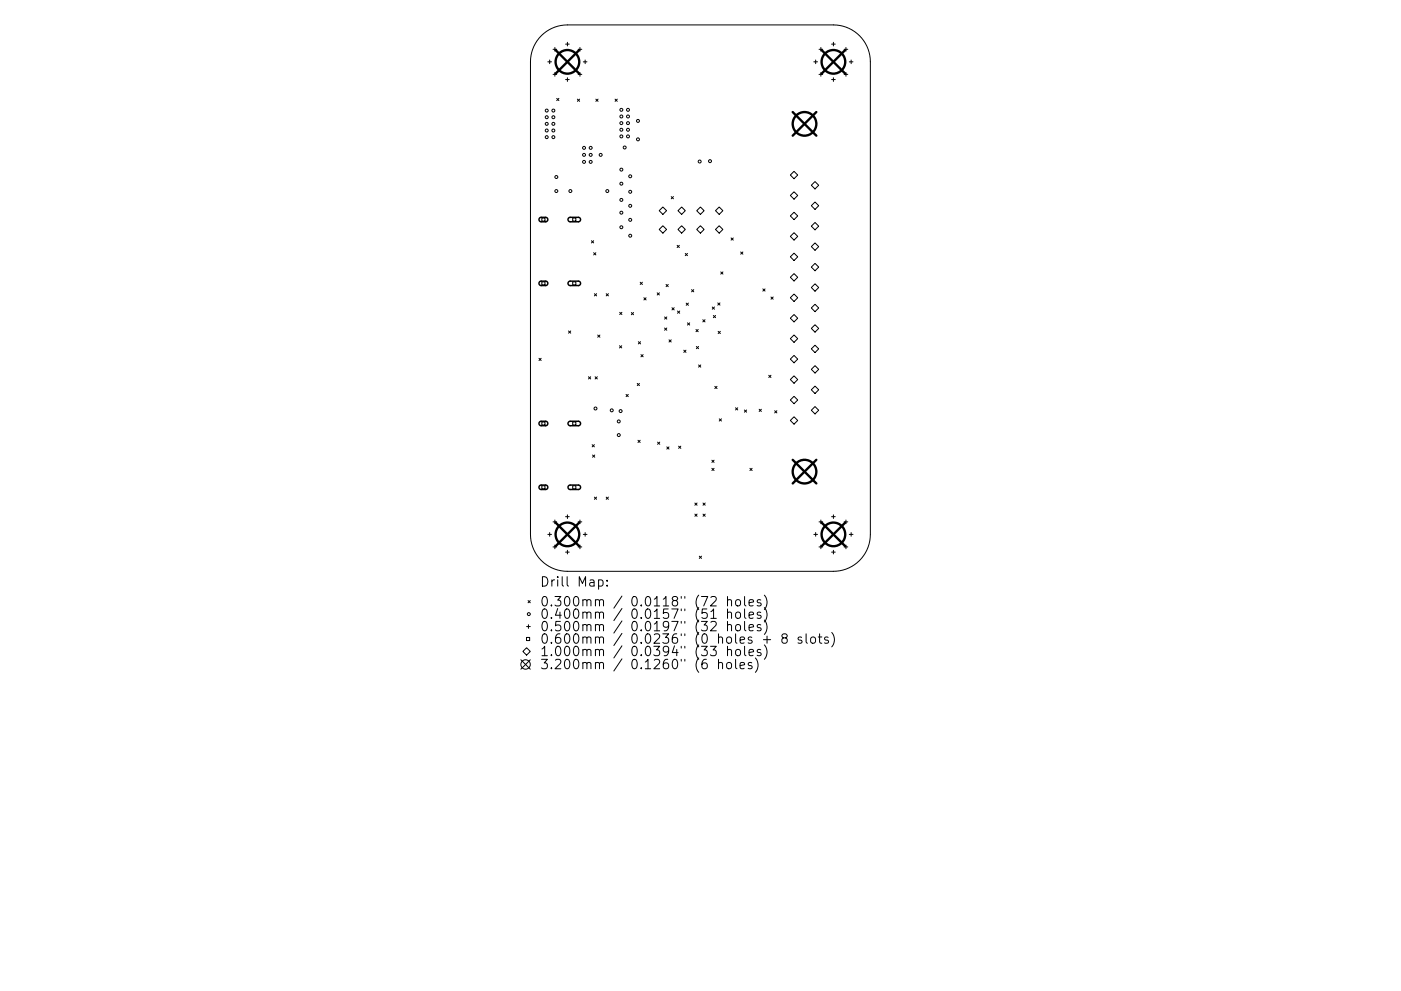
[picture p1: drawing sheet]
<svg xmlns="http://www.w3.org/2000/svg" width="297mm" height="210mm" viewBox="0 0 297 210" stroke-linecap="round" stroke-linejoin="round" font-family="sans-serif">
<defs><g id="words">
<g font-size="2.8">
<text x="114.4" y="124.5">Drill Map:</text>
<text x="114.4" y="128.7">0.300mm / 0.0118&quot; (72 holes)</text>
<text x="114.4" y="131.3">0.400mm / 0.0157&quot; (51 holes)</text>
<text x="114.4" y="133.9">0.500mm / 0.0197&quot; (32 holes)</text>
<text x="114.4" y="136.6">0.600mm / 0.0236&quot; (0 holes + 8 slots)</text>
<text x="114.4" y="139.2">1.000mm / 0.0394&quot; (33 holes)</text>
<text x="114.4" y="142">3.200mm / 0.1260&quot; (6 holes)</text>
</g>
</g></defs>
<g fill="none" stroke="#000" stroke-width=".21">
<path d="M114.8 7.6a7.8 7.8 0 0 1 5.5-2.3h56.4a7.8 7.8 0 0 1 7.8 7.8v100.3a7.8 7.8 0 0 1-7.8 7.8h-56.4a7.8 7.8 0 0 1-7.8-7.8v-100.3a7.8 7.8 0 0 1 2.3-5.5zM116.2 13.1h.7M116.5 12.7v.8M117.3 10.5h.7M117.3 15.8h.7M117.6 10.1v.8M117.6 15.4v.8M119.9 9.4h.8M119.9 16.9h.8M120.3 9v.8M120.3 16.5v.8M122.6 10.5h.8"/>
<path d="M122.6 15.8h.8M123 10.1v.8M123 15.4v.8M123.7 13.1h.8M124.1 12.7v.8M172.5 13.1h.8M172.9 12.7v.8M173.6 10.5h.8M173.6 15.8h.8M174 10.1v.8M174 15.4v.8M176.3 9.4h.8"/>
<path d="M176.3 16.9h.8M176.7 9v.8M176.7 16.5v.8M179 10.5h.7M179 15.8h.7M179.4 10.1v.8M179.4 15.4v.8M180.1 13.1h.8M180.5 12.7v.8M118 20.9l.5 .4M118.5 20.9l-.5 .4M122.4 21l.5 .5"/>
<path d="M122.9 21l-.5 .5M126.3 21l.5 .5M126.8 21l-.5 .5M130.4 21l.5 .5M130.9 21l-.5 .5M167.6 37.1l.7-.7 .8 .7-.8 .8zM172 39.3l.8-.8 .8 .8-.8 .8zM114.9 46.3h.6v.6h-.6zM114.9 59.8h.6v.6h-.6zM121.4 46.3h.7v.6h-.7zM121.4 59.8h.7v.6h-.7zM125.4 51.1l.5 .4"/>
<path d="M125.9 51.1l-.5 .4M125.9 53.6l.4 .5M126.3 53.6l-.4 .5M135.7 59.9l.5 .5M136.2 59.9l-.5 .5M139.8 48.7l.7-.8 .8 .8-.8 .8zM140.5 43.9l.8 .8-.8 .8-.7-.8zM142.3 41.7l.5 .5M142.8 41.7l-.5 .5M143.6 52l.4 .5M144 52l-.4 .5M144.5 43.9l.8 .8-.8 .8-.8-.8z"/>
<path d="M144.5 47.9l.8 .8-.8 .8-.8-.8zM145.3 53.8l.5 .4M145.8 53.8l-.5 .4M147.7 48.7l.8-.8 .8 .8-.8 .8zM148.5 43.9l.8 .8-.8 .8-.8-.8zM151.7 44.7l.8-.8 .8 .8-.8 .8zM151.7 48.7l.8-.8 .8 .8-.8 .8zM152.8 57.7l.5 .5M153.3 57.7l-.5 .5M155 50.5l.5 .5M155.5 50.5l-.5 .5M157 53.5l.5 .4"/>
<path d="M157.5 53.5l-.5 .4M167.6 58.8l.7-.8 .8 .8-.8 .8zM168.3 40.7l.8 .8-.8 .8-.7-.8zM168.3 45l.8 .8-.8 .8-.7-.8zM168.3 49.4l.8 .8-.8 .7-.7-.7zM168.3 53.7l.8 .8-.8 .8-.7-.8zM172 43.6l.8-.7 .8 .7-.8 .8zM172 48l.8-.8 .8 .8-.8 .8zM172 52.3l.8-.8 .8 .8-.8 .8zM172 56.7l.8-.8 .8 .8-.8 .7zM114.3 76l.4 .5M114.7 76l-.4 .5"/>
<path d="M120.5 70.2l.5 .5M121 70.2l-.5 .5M124.8 79.9l.4 .5M125.2 79.9l-.4 .5M126 62.3l.5 .5M126.2 79.9l.4 .5M126.5 62.3l-.5 .5M126.6 79.9l-.4 .5M126.7 71.1l.5 .5M127.2 71.1l-.5 .5M128.5 62.3l.5 .5M129 62.3l-.5 .5"/>
<path d="M131.3 73.4l.5 .4M131.4 66.3l.5 .4M131.8 73.4l-.5 .4M131.9 66.3l-.5 .4M133.9 66.3l.4 .5M134.3 66.3l-.4 .5M135.3 72.5l.5 .5M135.8 72.5l-.5 .5M135.9 75.2l.5 .5M136.4 75.2l-.5 .5M136.5 63.2l.5 .4M137 63.2l-.5 .4"/>
<path d="M139.3 62.1l.5 .5M139.8 62.1l-.5 .5M140.9 69.6l.5 .5M140.9 67.2l.5 .5M141.2 60.4l.5 .4M141.4 69.6l-.5 .5M141.4 67.2l-.5 .5M141.7 60.4l-.5 .4M141.8 72.1l.5 .5M142.3 72.1l-.5 .5M142.5 65.3l.4 .5M142.9 65.3l-.4 .5"/>
<path d="M143.6 66l.5 .5M144.1 66l-.5 .5M145 74.3l.4 .5M145.4 74.3l-.4 .5M145.5 64.3l.5 .5M145.8 68.5l.4 .5M146 64.3l-.5 .5M146.2 68.5l-.4 .5M146.6 61.4l.5 .5M147.1 61.4l-.5 .5M147.6 69.9l.4 .5M147.6 73.5l.5 .5"/>
<path d="M148 69.9l-.4 .5M148.1 77.4l.5 .5M148.1 73.5l-.5 .5M148.6 77.4l-.5 .5M149 67.8l.5 .5M149.5 67.8l-.5 .5M151 65.1l.5 .5M151.2 66.9l.5 .5M151.5 65.1l-.5 .5M151.7 66.9l-.5 .5M152.2 64.3l.5 .4M152.3 70.3l.4 .5"/>
<path d="M152.7 64.3l-.5 .4M152.7 70.3l-.4 .5M161.7 61.3l.5 .5M162.2 61.3l-.5 .5M163 79.6l.5 .5M163.5 63l.4 .5M163.5 79.6l-.5 .5M163.9 63l-.4 .5M168.3 62.4l.8 .8-.8 .8-.7-.8zM168.3 66.7l.8 .8-.8 .8-.7-.8zM168.3 71.1l.8 .8-.8 .7-.7-.7zM168.3 75.4l.8 .8-.8 .8-.7-.8z"/>
<path d="M172 61l.8-.8 .8 .8-.8 .8zM172 65.3l.8-.7 .8 .7-.8 .8zM172 69.7l.8-.8 .8 .8-.8 .8zM172 74l.8-.8 .8 .8-.8 .8zM172 78.4l.8-.8 .8 .8-.8 .7zM114.9 89.5h.6v.7h-.6zM121.4 89.5h.7v.7h-.7zM125.6 94.3l.4 .5M125.6 96.5l.5 .5M126 94.3l-.4 .5M126.1 96.5l-.5 .5M132.7 83.7l.5 .5"/>
<path d="M133.2 83.7l-.5 .5M135.1 81.3l.5 .5M135.3 93.4l.4 .5M135.6 81.3l-.5 .5M135.7 93.4l-.4 .5M139.4 93.8l.5 .5M139.9 93.8l-.5 .5M141.4 94.8l.4 .5M141.8 94.8l-.4 .5M143.9 94.7l.4 .4M144.3 94.7l-.4 .4M150.9 97.6l.5 .5"/>
<path d="M150.9 99.4l.5 .4M151.4 97.6l-.5 .5M151.4 99.4l-.5 .4M151.6 82l.4 .4M152 82l-.4 .4M152.5 88.9l.5 .4M153 88.9l-.5 .4M155.9 86.5l.5 .5M156.4 86.5l-.5 .5M157.8 87l.5 .5M158.3 87l-.5 .5M159 99.4l.5 .4"/>
<path d="M159.5 99.4l-.5 .4M161 86.8l.4 .5M161.4 86.8l-.4 .5M164.2 87.1l.5 .5M164.7 87.1l-.5 .5M167.6 80.5l.7-.8 .8 .8-.8 .8zM168.3 84.1l.8 .8-.8 .8-.7-.8zM168.3 88.4l.8 .8-.8 .8-.7-.8zM172 82.7l.8-.8 .8 .8-.8 .8zM172 87l.8-.7 .8 .7-.8 .8zM114.9 103.1h.6v.6h-.6zM116.2 113.4h.7"/>
<path d="M116.5 113v.8M117.3 110.7h.7M117.3 116h.7M117.6 110.3v.8M117.6 115.6v.8M119.9 109.6h.8M119.9 117.1h.8M120.3 109.2v.8M120.3 116.7v.8M121.4 103.1h.7v.6h-.7zM122.6 110.7h.8M122.6 116h.8"/>
<path d="M123 110.3v.8M123 115.6v.8M123.7 113.4h.8M124.1 113v.8M126 105.5l.5 .4M126.5 105.5l-.5 .4M128.5 105.5l.5 .4M129 105.5l-.5 .4M147.3 106.7l.5 .5M147.3 109.1l.5 .4M147.8 106.7l-.5 .5M147.8 109.1l-.5 .4"/>
<path d="M148.3 118l.4 .5M148.7 118l-.4 .5M149 106.7l.5 .5M149 109.1l.5 .4M149.5 106.7l-.5 .5M149.5 109.1l-.5 .4M172.5 113.4h.8M172.9 113v.8M173.6 110.7h.8M173.6 116h.8M174 110.3v.8M174 115.6v.8"/>
<path d="M176.3 109.6h.8M176.3 117.1h.8M176.7 109.2v.8M176.7 116.7v.8M179 110.7h.7M179 116h.7M179.4 110.3v.8M179.4 115.6v.8M180.1 113.4h.8M180.5 113v.8M110.4 140l2 2M111.6 135.2h.7v.7h-.7z"/>
<path d="M111.6 137.4l.8 .8-.8 .8-.7-.8zM111.6 132.9h.8M112 127.4l.4 .5M112 132.5v.8M112.4 127.4l-.4 .5M112.4 140l-2 2M126.9 123.1l.6-.1 .4 .4v.6l-.2 .3h-.8M128.7 124.2v.2M128.7 123.1v.2M150.6 137.1h1.3l-.7 .8a.54 .54 0 0 1 .7 .4v.4l-.2 .3-.8 .1-.3-.2M150.7 126.7l.3-.1 .7 .1a.54 .54 0 0 1 .1 .7l-1.2 1.2h1.3M150.7 132l.3-.2 .7 .1a.54 .54 0 0 1 .1 .8l-1.2 1.1h1.3"/>
<path d="M150.7 131.2h1.2M152.3 139.9v2M154.2 127.4l.3-.2 .5 .1 .1 1.3M154.2 130.1a.5 .5 0 0 1 .9 0v1.1M154.2 132.7a.5 .5 0 0 1 .9 .1v1M154.2 138a.5 .5 0 0 1 .9 .1v1M154.2 126.6v2M154.2 129.2v2M154.2 131.8v2M154.2 137.1v2M156 139.9v1.7l.2 .3M156.1 127.4l.2-.2a.54 .54 0 0 1 .7 .4v.6a.54 .54 0 0 1-.5 .4 .54 .54 0 0 1-.5-.4z"/>
<path d="M156.1 130.1a.54 .54 0 0 1 .5-.2 .54 .54 0 0 1 .4 .3v.6a.54 .54 0 0 1-.5 .4 .54 .54 0 0 1-.5-.4zM156.1 132.7a.54 .54 0 0 1 .5-.2 .54 .54 0 0 1 .4 .4v.6a.54 .54 0 0 1-.5 .4 .54 .54 0 0 1-.5-.4zM156.1 138a.54 .54 0 0 1 .5-.2 .54 .54 0 0 1 .4 .4v.5a.54 .54 0 0 1-.5 .4 .54 .54 0 0 1-.5-.4zM157.9 126.6v1.7l.3 .3M157.9 129.2v1.7l.3 .3M157.9 131.8v1.8l.3 .2M157.9 137.1v1.7l.3 .3M158.8 127.9l1-.2-.1-.4-.6-.1-.3 .3 .1 1h.8M158.8 130.5l1-.2-.1-.3-.6-.1-.3 .2 .1 1h.8M158.8 133.2l1-.2-.1-.4-.6-.1-.3 .3 .1 .9h.8M158.8 138.5l1-.2-.1-.4-.6-.1-.3 .3 .1 .9h.8M160.2 139.6a2.29 2.29 0 0 1 0 3"/>
<path d="M161.3 127.3l-.5-.1-.3 .3 .1 .3 .7 .2v.5h-.8M161.3 130l-.5-.1-.3 .2 .1 .3 .7 .2v.5h-.8M161.3 132.6l-.5-.1-.3 .3 .1 .3 .7 .2v.4h-.8M161.3 137.9l-.5-.1-.3 .3 .1 .3 .7 .1v.5h-.8M161.9 135.7h1.5M162.1 126.3a2.29 2.29 0 0 1 0 3M162.1 128.9a2.29 2.29 0 0 1 0 3.1M162.1 131.6a2.29 2.29 0 0 1 0 3M162.1 136.8a2.29 2.29 0 0 1 0 3.1M162.6 135v1.5M166.2 135.3l-.4-.3 .1-.3 .3-.2 .5 .1 .2 .3-.1 .2-.8 .3-.2 .3v.4l.4 .4 .5-.1 .2-.3-.1-.6-.3-.2M170 135.2l-.5-.1-.3 .3 .1 .3 .7 .2v.5h-.8"/>
<path d="M170.9 134.5v1.7l.3 .3M172 135.3l.1-.1a.54 .54 0 0 1 .8 .3l-.1 .8a.54 .54 0 0 1-.5 .2 .54 .54 0 0 1-.4-.4zM173.5 135.1h.7M173.8 134.5v1.7l.1 .2 .3 .1M175.6 135.2l-.5-.1-.3 .3 .1 .3 .7 .2v.5h-.8M176.3 134.2a2.29 2.29 0 0 1 0 3M152.3 140.7a.5 .5 0 0 1 .9 .1v1.1M154.2 140.6a.54 .54 0 0 1 .9 .3v.6a.54 .54 0 0 1-.5 .4 .54 .54 0 0 1-.5-.4v-.6zM156.9 141.2l1-.2-.1-.4h-.6l-.3 .2 .1 1h.8M159.4 140.6h-.5l-.3 .2 .1 .3 .7 .2v.5h-.8"/>
<circle cx="115.9" cy="27.7" r=".31"/>
<circle cx="115.9" cy="23.5" r=".31"/>
<circle cx="115.9" cy="29.1" r=".31"/>
<circle cx="115.9" cy="26.3" r=".31"/>
<circle cx="115.9" cy="24.9" r=".31"/>
<circle cx="117.3" cy="27.7" r=".31"/>
<circle cx="117.3" cy="29.1" r=".31"/>
<circle cx="117.3" cy="23.5" r=".31"/>
<circle cx="117.3" cy="24.9" r=".31"/>
<circle cx="117.3" cy="26.3" r=".31"/>
<circle cx="118" cy="37.6" r=".31"/>
<circle cx="123.8" cy="31.4" r=".31"/>
<circle cx="123.8" cy="32.9" r=".31"/>
<circle cx="123.8" cy="34.3" r=".31"/>
<circle cx="125.2" cy="31.4" r=".31"/>
<circle cx="125.2" cy="32.9" r=".31"/>
<circle cx="125.2" cy="34.3" r=".31"/>
<circle cx="127.4" cy="32.9" r=".31"/>
<circle cx="131.7" cy="28.9" r=".31"/>
<circle cx="131.7" cy="24.7" r=".31"/>
<circle cx="131.7" cy="39" r=".31"/>
<circle cx="131.7" cy="26.1" r=".31"/>
<circle cx="131.7" cy="23.3" r=".31"/>
<circle cx="131.7" cy="27.5" r=".31"/>
<circle cx="131.7" cy="36" r=".31"/>
<circle cx="132.4" cy="31.3" r=".31"/>
<circle cx="133.1" cy="28.9" r=".31"/>
<circle cx="133.1" cy="24.7" r=".31"/>
<circle cx="133.1" cy="26.1" r=".31"/>
<circle cx="133.1" cy="23.3" r=".31"/>
<circle cx="133.1" cy="27.5" r=".31"/>
<circle cx="133.6" cy="37.4" r=".31"/>
<circle cx="135.3" cy="29.6" r=".31"/>
<circle cx="135.3" cy="25.7" r=".31"/>
<circle cx="148.3" cy="34.3" r=".31"/>
<circle cx="150.5" cy="34.2" r=".31"/>
<circle cx="118" cy="40.5" r=".31"/>
<circle cx="120.9" cy="40.5" r=".31"/>
<circle cx="128.8" cy="40.5" r=".31"/>
<circle cx="131.7" cy="48.2" r=".31"/>
<circle cx="131.7" cy="42.4" r=".31"/>
<circle cx="131.7" cy="45.1" r=".31"/>
<circle cx="133.6" cy="43.7" r=".31"/>
<circle cx="133.6" cy="46.6" r=".31"/>
<circle cx="133.6" cy="40.7" r=".31"/>
<circle cx="133.6" cy="50" r=".31"/>
<circle cx="126.3" cy="86.7" r=".31"/>
<circle cx="129.7" cy="87.1" r=".31"/>
<circle cx="131.2" cy="92.3" r=".31"/>
<circle cx="131.2" cy="89.4" r=".31"/>
<circle cx="131.6" cy="87.2" r=".31"/>
<circle cx="112.1" cy="130.3" r=".31"/>
<circle cx="111.4" cy="141" r="1"/>
</g>
<path d="M114.4 46.3l.3-.2h1.1l.3 .2v.4l-.3 .3h-1.2l-.3-.3zM114.4 59.8l.3-.2 1.1 .1 .3 .2v.3l-.3 .4h-1.2l-.3-.4zM120.6 46.3l.3-.2h1.8l.3 .2 .1 .4-.4 .3h-1.9l-.3-.3zM120.6 59.8l.3-.2 1.8 .1 .3 .1 .1 .4-.4 .4h-1.9l-.3-.3zM114.4 89.5l.3-.1h1.1l.3 .2v.4l-.3 .3h-1.2l-.3-.3zM120.6 89.5l.3-.1h1.8l.3 .2 .1 .3-.4 .4h-1.9l-.3-.3zM114.4 103.1l.3-.2h1.1l.3 .3v.3l-.3 .3h-1.2l-.3-.3zM120.6 103.1l.3-.2h1.8l.3 .2 .1 .4-.4 .3h-1.9l-.3-.3z" fill="none" stroke="#000" stroke-width=".31"/>
<g fill="none" stroke="#000" stroke-width=".5">
<path d="M117.8 10.6l5 5M122.8 10.6l-5 5M174.2 10.6l5 5M179.2 10.6l-5 5M168.1 23.8l5 5M173.1 23.8l-5 5M168.1 97.6l5 5M173.1 97.6l-5 5M117.8 110.9l5 5M122.8 110.9l-5 5M174.2 110.9l5 5M179.2 110.9l-5 5"/>
<circle cx="120.3" cy="13.1" r="2.51"/>
<circle cx="176.7" cy="13.1" r="2.51"/>
<circle cx="170.6" cy="26.3" r="2.51"/>
<circle cx="120.3" cy="113.4" r="2.51"/>
<circle cx="170.6" cy="100.1" r="2.51"/>
<circle cx="176.7" cy="113.4" r="2.51"/>
</g>
<use href="#words"/>
</svg>
